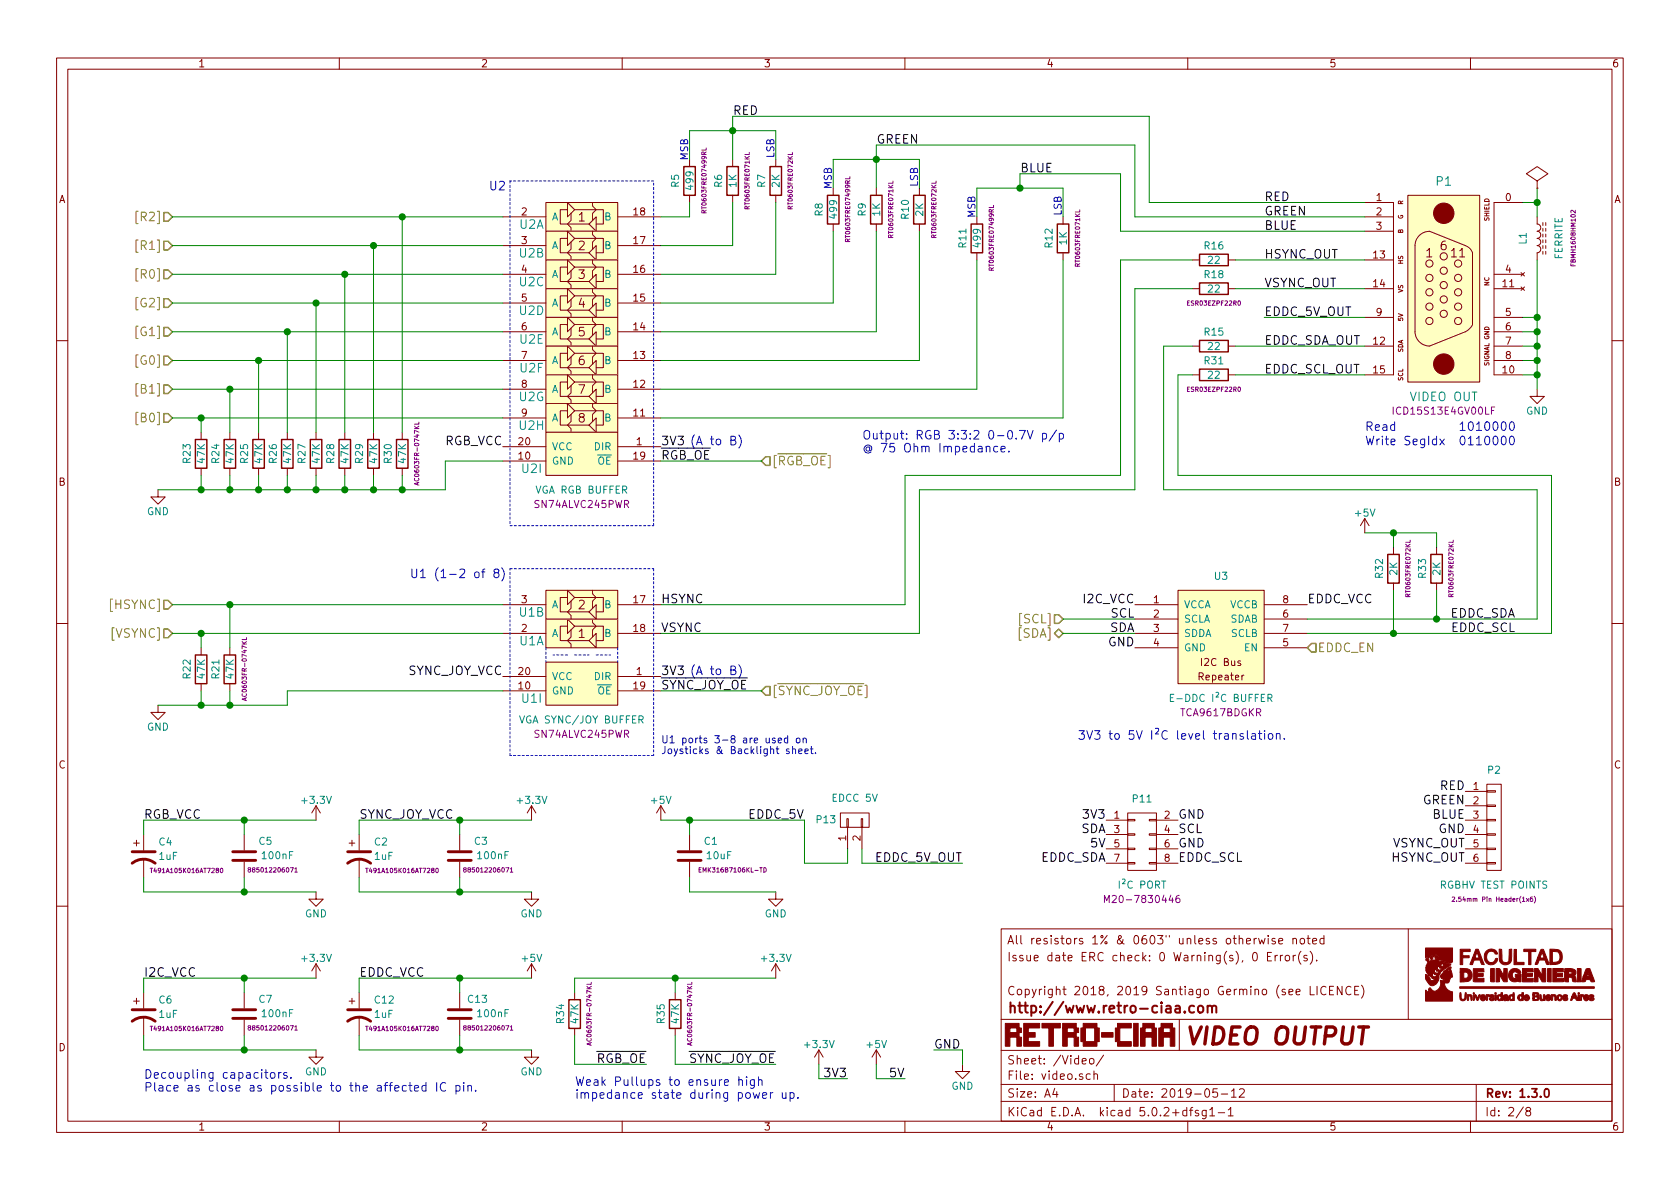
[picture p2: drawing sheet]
<svg xmlns="http://www.w3.org/2000/svg" width="297mm" height="210mm" viewBox="0 0 297 210" stroke-linecap="round" stroke-linejoin="round" font-family="sans-serif">
<defs><g id="words">
<text font-size="4.2" fill="#840000" x="209.3" y="184.8">VIDEO OUTPUT</text>
<text font-size="2.5" fill="#840000" x="178" y="179.1">http://www.retro-ciaa.com</text>
<g font-size="2.1">
<text x="129.5" y="20.3">RED</text>
<text x="154.9" y="25.4">GREEN</text>
<text x="180.3" y="30.5">BLUE</text>
<text x="223.5" y="35.6">RED</text>
<text x="223.5" y="38.1">GREEN</text>
<text x="223.5" y="40.6">BLUE</text>
<text x="223.5" y="45.7">HSYNC_OUT</text>
<text x="223.5" y="50.8">VSYNC_OUT</text>
<text x="223.5" y="55.9">EDDC_5V_OUT</text>
<text x="223.5" y="61">EDDC_SDA_OUT</text>
<text x="223.5" y="66">EDDC_SCL_OUT</text>
<text x="78.5" y="78.7">RGB_VCC</text>
<text x="116.8" y="81.3">RGB_OE</text>
<text x="116.8" y="106.7">HSYNC</text>
<text x="191.7" y="106.7">I2C_VCC</text>
<text x="231.1" y="106.7">EDDC_VCC</text>
<text x="116.8" y="111.8">VSYNC</text>
<text x="196.2" y="111.8">SDA</text>
<text x="196.4" y="109.2">SCL</text>
<text x="256.3" y="109.2">EDDC_SDA</text>
<text x="256.5" y="111.8">EDDC_SCL</text>
<text x="71.9" y="119.4">SYNC_JOY_VCC</text>
<text x="116.8" y="119.4">3V3 (A to B)</text>
<text x="195.9" y="114.3">GND</text>
<text x="116.8" y="121.9">SYNC_JOY_OE</text>
<text x="251.5" y="142.2">GREEN</text>
<text x="254.6" y="139.7">RED</text>
<text x="25.4" y="144.8">RGB_VCC</text>
<text x="63.5" y="144.8">SYNC_JOY_VCC</text>
<text x="132.5" y="144.8">EDDC_5V</text>
<text x="191.1" y="147.3">SDA</text>
<text x="191.8" y="144.8">3V3</text>
<text x="193" y="149.9">5V</text>
<text x="208.3" y="144.8">GND</text>
<text x="208.3" y="147.3">SCL</text>
<text x="208.3" y="149.9">GND</text>
<text x="246.1" y="149.9">VSYNC_OUT</text>
<text x="253.3" y="144.8">BLUE</text>
<text x="254.4" y="147.3">GND</text>
<text x="154.7" y="152.4">EDDC_5V_OUT</text>
<text x="183.9" y="152.4">EDDC_SDA</text>
<text x="208.3" y="152.4">EDDC_SCL</text>
<text x="246" y="152.4">HSYNC_OUT</text>
<text x="25.4" y="172.7">I2C_VCC</text>
<text x="63.5" y="172.7">EDDC_VCC</text>
<text x="165.1" y="185.4">GND</text>
<text x="105.3" y="188">RGB_OE</text>
<text x="121.6" y="188">SYNC_JOY_OE</text>
<text x="146.1" y="190.5">3V3</text>
<text x="157.4" y="190.5">5V</text>
</g>
<g font-size="2.1" fill="#0000c2">
<text x="86.4" y="33.6">U2</text>
<text x="152.4" y="77.7">Output: RGB 3:3:2 0-0.7V p/p</text>
<text x="241.3" y="76.2">Read</text>
<text x="257.8" y="76.2">1010000</text>
<text x="116.8" y="78.7">3V3 (A to B)</text>
<text x="152.4" y="80">@ 75 Ohm Impedance.</text>
<text x="241.3" y="78.7">Write SegIdx</text>
<text x="257.8" y="78.7">0110000</text>
<text x="72.4" y="102.2">U1 (1-2 of 8)</text>
<text x="190.5" y="130.8">3V3 to 5V I²C level translation.</text>
<text x="25.4" y="190.7">Decoupling capacitors.</text>
<text x="25.4" y="193">Place as close as possible to the affected IC pin.</text>
<text x="101.6" y="192">Weak Pullups to ensure high</text>
<text x="101.6" y="194.3">impedance state during power up.</text>
</g>
<g font-size="2.1" fill="#008484">
<text x="254" y="32.8">P1</text>
<text x="91.9" y="40.5">U2A</text>
<text x="91.9" y="45.5">U2B</text>
<text x="91.9" y="50.6">U2C</text>
<text x="91.9" y="55.7">U2D</text>
<text x="91.9" y="60.8">U2E</text>
<text x="92" y="65.9">U2F</text>
<text x="91.8" y="70.9">U2G</text>
<text x="249.4" y="70.9">VIDEO OUT</text>
<text x="91.9" y="76">U2H</text>
<text x="92.3" y="83.6">U2I</text>
<text x="91.9" y="109">U1B</text>
<text x="91.9" y="114.1">U1A</text>
<text x="92.3" y="124.3">U1I</text>
</g>
<g font-size="2.1" fill="#848400">
<text x="24.6" y="39.1">[R2]</text>
<text x="24.6" y="44.2">[R1]</text>
<text x="24.6" y="49.3">[R0]</text>
<text x="24.5" y="54.4">[G2]</text>
<text x="24.5" y="59.4">[G1]</text>
<text x="24.5" y="64.5">[G0]</text>
<text x="24.6" y="69.6">[B1]</text>
<text x="24.6" y="74.7">[B0]</text>
<text x="136.4" y="82.3">[RGB_OE]</text>
<text x="19.9" y="107.7">[HSYNC]</text>
<text x="20" y="112.8">[VSYNC]</text>
<text x="180.3" y="112.8">[SDA]</text>
<text x="180.5" y="110.2">[SCL]</text>
<text x="232.9" y="115.3">EDDC_EN</text>
<text x="136.4" y="122.9">[SYNC_JOY_OE]</text>
</g>
<g font-size="2.1" fill="#840000">
<text x="102.3" y="39.2">1</text>
<text x="102.3" y="44.2">2</text>
<text x="252.1" y="45.5">1</text>
<text x="254.7" y="44.2">6</text>
<text x="256.6" y="45.5">11</text>
<text x="102.3" y="49.3">3</text>
<text x="102.3" y="54.4">4</text>
<text x="102.3" y="59.5">5</text>
<text x="102.3" y="64.6">6</text>
<text x="102.3" y="69.6">7</text>
<text x="102.3" y="74.7">8</text>
<text x="102.3" y="107.7">2</text>
<text x="102.3" y="112.8">1</text>
<text x="178" y="167">All resistors 1% &amp; 0603&quot; unless otherwise noted</text>
<text x="178" y="170">Issue date ERC check: 0 Warning(s), 0 Error(s).</text>
<text x="178" y="176">Copyright 2018, 2019 Santiago Germino (see LICENCE)</text>
<text x="178" y="191">File: video.sch</text>
<text x="178" y="188.2">Sheet: /Video/</text>
<text x="178" y="197.4">KiCad E.D.A. kicad 5.0.2+dfsg1-1</text>
<text x="178" y="194.1">Size: A4</text>
<text x="198.2" y="194.1">Date: 2019-05-12</text>
<text x="262.5" y="194.1">Rev: 1.3.0</text>
<text x="262.5" y="197.4">Id: 2/8</text>
</g>
<g font-size="1.8" fill="#840000">
<text x="35" y="11.9">1</text>
<text x="85" y="11.9">2</text>
<text x="135" y="11.9">3</text>
<text x="185" y="11.9">4</text>
<text x="235" y="11.9">5</text>
<text x="285" y="11.9">6</text>
<text x="10.4" y="35.9">A</text>
<text x="243.4" y="35.6">1</text>
<text x="266.2" y="35.6">0</text>
<text x="285.4" y="35.9">A</text>
<text x="92.2" y="38.1">2</text>
<text x="112.1" y="38.1">18</text>
<text x="243.4" y="38.1">2</text>
<text x="243.4" y="40.6">3</text>
<text x="92.2" y="43.2">3</text>
<text x="112.1" y="43.2">17</text>
<text x="242.9" y="45.7">13</text>
<text x="92.2" y="48.3">4</text>
<text x="92.2" y="53.3">5</text>
<text x="112.1" y="48.3">16</text>
<text x="112.1" y="53.3">15</text>
<text x="242.9" y="50.8">14</text>
<text x="265.7" y="50.8">11</text>
<text x="266.2" y="48.3">4</text>
<text x="92.2" y="58.4">6</text>
<text x="112.1" y="58.4">14</text>
<text x="243.4" y="55.9">9</text>
<text x="266.2" y="55.9">5</text>
<text x="266.2" y="58.4">6</text>
<text x="92.2" y="63.5">7</text>
<text x="112.1" y="63.5">13</text>
<text x="242.9" y="61">12</text>
<text x="266.2" y="61">7</text>
<text x="266.2" y="63.5">8</text>
<text x="92.2" y="68.6">8</text>
<text x="112.1" y="68.6">12</text>
<text x="242.9" y="66">15</text>
<text x="265.7" y="66">10</text>
<text x="92.2" y="73.7">9</text>
<text x="112.1" y="73.7">11</text>
<text x="91.7" y="81.3">10</text>
<text x="91.7" y="78.7">20</text>
<text x="112.1" y="81.3">19</text>
<text x="112.5" y="78.7">1</text>
<text x="10.4" y="85.9">B</text>
<text x="285.4" y="85.9">B</text>
<text x="92.2" y="106.7">3</text>
<text x="112.1" y="106.7">17</text>
<text x="204" y="106.7">1</text>
<text x="226.8" y="106.7">8</text>
<text x="92.2" y="111.8">2</text>
<text x="112.1" y="111.8">18</text>
<text x="204" y="109.2">2</text>
<text x="204" y="111.8">3</text>
<text x="226.8" y="109.2">6</text>
<text x="226.8" y="111.8">7</text>
<text x="91.7" y="119.4">20</text>
<text x="112.5" y="119.4">1</text>
<text x="204" y="114.3">4</text>
<text x="212.6" y="117.8">I2C Bus</text>
<text x="226.8" y="114.3">5</text>
<text x="91.7" y="121.9">10</text>
<text x="112.1" y="121.9">19</text>
<text x="212.1" y="120.3">Repeater</text>
<text x="10.4" y="135.9">C</text>
<text x="285.4" y="135.9">C</text>
<text x="260.5" y="139.7">1</text>
<text x="260.5" y="142.2">2</text>
<text x="149.6" y="148.7" transform="rotate(-90 149.6 148.7)">1</text>
<text x="152.1" y="148.7" transform="rotate(-90 152.1 148.7)">2</text>
<text x="197" y="144.8">1</text>
<text x="197" y="147.3">3</text>
<text x="197" y="149.9">5</text>
<text x="205.9" y="144.8">2</text>
<text x="205.9" y="147.3">4</text>
<text x="205.9" y="149.9">6</text>
<text x="260.5" y="144.8">3</text>
<text x="260.5" y="147.3">4</text>
<text x="260.5" y="149.9">5</text>
<text x="197" y="152.4">7</text>
<text x="205.9" y="152.4">8</text>
<text x="260.5" y="152.4">6</text>
<text x="10.4" y="185.9">D</text>
<text x="285.4" y="185.9">D</text>
<text x="35" y="199.9">1</text>
<text x="85" y="199.9">2</text>
<text x="135" y="199.9">3</text>
<text x="185" y="199.9">4</text>
<text x="235" y="199.9">5</text>
<text x="285" y="199.9">6</text>
</g>
<g font-size="1.8" fill="#0000c2">
<text x="121.7" y="28.3" transform="rotate(-90 121.7 28.3)">MSB</text>
<text x="136.9" y="27.9" transform="rotate(-90 136.9 27.9)">LSB</text>
<text x="147.1" y="33.4" transform="rotate(-90 147.1 33.4)">MSB</text>
<text x="162.3" y="33" transform="rotate(-90 162.3 33)">LSB</text>
<text x="172.5" y="38.5" transform="rotate(-90 172.5 38.5)">MSB</text>
<text x="187.7" y="38.1" transform="rotate(-90 187.7 38.1)">LSB</text>
<text x="116.8" y="131.4">U1 ports 3-8 are used on</text>
<text x="116.8" y="133.3">Joysticks &amp; Backlight sheet.</text>
</g>
<g font-size="1.8" fill="#008484">
<text x="120.1" y="33.1" transform="rotate(-90 120.1 33.1)">R5</text>
<text x="122.6" y="33.4" transform="rotate(-90 122.6 33.4)">499</text>
<text x="127.7" y="33.1" transform="rotate(-90 127.7 33.1)">R6</text>
<text x="130.2" y="33.1" transform="rotate(-90 130.2 33.1)">1K</text>
<text x="135.3" y="33.1" transform="rotate(-90 135.3 33.1)">R7</text>
<text x="137.8" y="33.1" transform="rotate(-90 137.8 33.1)">2K</text>
<text x="97.5" y="39">A</text>
<text x="106.9" y="39">B</text>
<text x="145.5" y="38.2" transform="rotate(-90 145.5 38.2)">R8</text>
<text x="148" y="38.5" transform="rotate(-90 148 38.5)">499</text>
<text x="153.1" y="38.2" transform="rotate(-90 153.1 38.2)">R9</text>
<text x="155.6" y="38.2" transform="rotate(-90 155.6 38.2)">1K</text>
<text x="160.7" y="38.7" transform="rotate(-90 160.7 38.7)">R10</text>
<text x="163.2" y="38.2" transform="rotate(-90 163.2 38.2)">2K</text>
<text x="97.5" y="44.1">A</text>
<text x="106.9" y="44.1">B</text>
<text x="170.9" y="43.8" transform="rotate(-90 170.9 43.8)">R11</text>
<text x="173.4" y="43.6" transform="rotate(-90 173.4 43.6)">499</text>
<text x="186.1" y="43.8" transform="rotate(-90 186.1 43.8)">R12</text>
<text x="188.6" y="43.3" transform="rotate(-90 188.6 43.3)">1K</text>
<text x="213" y="44.1">R16</text>
<text x="213.7" y="46.7">22</text>
<text x="269.9" y="43.2" transform="rotate(-90 269.9 43.2)">L1</text>
<text x="276.3" y="45.9" transform="rotate(-90 276.3 45.9)">FERRITE</text>
<text x="97.5" y="49.1">A</text>
<text x="106.9" y="49.1">B</text>
<text x="213" y="49.2">R18</text>
<text x="213.7" y="51.7">22</text>
<text x="97.5" y="54.2">A</text>
<text x="97.5" y="59.3">A</text>
<text x="106.9" y="54.2">B</text>
<text x="106.9" y="59.3">B</text>
<text x="213" y="59.4">R15</text>
<text x="97.5" y="64.4">A</text>
<text x="106.9" y="64.4">B</text>
<text x="213" y="64.4">R31</text>
<text x="213.7" y="61.9">22</text>
<text x="97.5" y="69.5">A</text>
<text x="106.9" y="69.5">B</text>
<text x="213.7" y="67">22</text>
<text x="97.5" y="74.5">A</text>
<text x="106.9" y="74.5">B</text>
<text x="269.8" y="73.3">GND</text>
<text x="33.7" y="81.9" transform="rotate(-90 33.7 81.9)">R23</text>
<text x="36.2" y="81.9" transform="rotate(-90 36.2 81.9)">47K</text>
<text x="38.8" y="81.9" transform="rotate(-90 38.8 81.9)">R24</text>
<text x="41.3" y="81.9" transform="rotate(-90 41.3 81.9)">47K</text>
<text x="43.9" y="81.9" transform="rotate(-90 43.9 81.9)">R25</text>
<text x="46.4" y="81.9" transform="rotate(-90 46.4 81.9)">47K</text>
<text x="48.9" y="81.9" transform="rotate(-90 48.9 81.9)">R26</text>
<text x="51.5" y="81.9" transform="rotate(-90 51.5 81.9)">47K</text>
<text x="54" y="81.9" transform="rotate(-90 54 81.9)">R27</text>
<text x="56.6" y="81.9" transform="rotate(-90 56.6 81.9)">47K</text>
<text x="59.1" y="81.9" transform="rotate(-90 59.1 81.9)">R28</text>
<text x="61.6" y="81.9" transform="rotate(-90 61.6 81.9)">47K</text>
<text x="64.2" y="81.9" transform="rotate(-90 64.2 81.9)">R29</text>
<text x="66.7" y="81.9" transform="rotate(-90 66.7 81.9)">47K</text>
<text x="69.3" y="81.9" transform="rotate(-90 69.3 81.9)">R30</text>
<text x="71.8" y="81.9" transform="rotate(-90 71.8 81.9)">47K</text>
<text x="97.5" y="82.2">GND</text>
<text x="97.5" y="79.6">VCC</text>
<text x="105.2" y="79.6">DIR</text>
<text x="105.6" y="82.2">OE</text>
<text x="94.9" y="87.3">VGA RGB BUFFER</text>
<text x="26" y="91.1">GND</text>
<text x="239.7" y="91.4">+5V</text>
<text x="247.1" y="101.7" transform="rotate(-90 247.1 101.7)">2K</text>
<text x="254.7" y="101.7" transform="rotate(-90 254.7 101.7)">2K</text>
<text x="97.5" y="107.6">A</text>
<text x="106.9" y="107.6">B</text>
<text x="209.3" y="107.6">VCCA</text>
<text x="214.8" y="102.5">U3</text>
<text x="217.5" y="107.6">VCCB</text>
<text x="244.5" y="102.2" transform="rotate(-90 244.5 102.2)">R32</text>
<text x="252.1" y="102.2" transform="rotate(-90 252.1 102.2)">R33</text>
<text x="97.5" y="112.6">A</text>
<text x="106.9" y="112.6">B</text>
<text x="209.3" y="110.1">SCLA</text>
<text x="209.3" y="112.6">SDDA</text>
<text x="217.5" y="110.1">SDAB</text>
<text x="217.7" y="112.6">SCLB</text>
<text x="33.7" y="120" transform="rotate(-90 33.7 120)">R22</text>
<text x="36.2" y="120" transform="rotate(-90 36.2 120)">47K</text>
<text x="38.8" y="120" transform="rotate(-90 38.8 120)">R21</text>
<text x="41.3" y="120" transform="rotate(-90 41.3 120)">47K</text>
<text x="209.3" y="115.2">GND</text>
<text x="220" y="115.2">EN</text>
<text x="97.5" y="122.8">GND</text>
<text x="97.5" y="120.3">VCC</text>
<text x="105.2" y="120.3">DIR</text>
<text x="105.6" y="122.8">OE</text>
<text x="207.8" y="124.1">E-DDC I²C BUFFER</text>
<text x="26" y="129.2">GND</text>
<text x="92.4" y="127.9">VGA SYNC/JOY BUFFER</text>
<text x="263.1" y="136.8">P2</text>
<text x="53.5" y="142.2">+3.3V</text>
<text x="91.6" y="142.2">+3.3V</text>
<text x="115.2" y="142.2">+5V</text>
<text x="147.3" y="141.8">EDCC 5V</text>
<text x="200.4" y="141.9">P11</text>
<text x="28.1" y="149.5">C4</text>
<text x="45.8" y="149.4">C5</text>
<text x="66.2" y="149.5">C2</text>
<text x="83.9" y="149.4">C3</text>
<text x="124.6" y="149.4">C1</text>
<text x="144.4" y="145.6">P13</text>
<text x="28.2" y="152.1">1uF</text>
<text x="46.5" y="151.9">100nF</text>
<text x="66.3" y="152.1">1uF</text>
<text x="84.6" y="151.9">100nF</text>
<text x="125.1" y="151.9">10uF</text>
<text x="198" y="157.1">I²C PORT</text>
<text x="254.9" y="157.1">RGBHV TEST POINTS</text>
<text x="53.9" y="162.2">GND</text>
<text x="92" y="162.2">GND</text>
<text x="135.2" y="162.2">GND</text>
<text x="53.5" y="170.1">+3.3V</text>
<text x="92.4" y="170.1">+5V</text>
<text x="134.8" y="170.1">+3.3V</text>
<text x="28.1" y="177.5">C6</text>
<text x="45.8" y="177.3">C7</text>
<text x="46.5" y="179.9">100nF</text>
<text x="66.3" y="177.5">C12</text>
<text x="82.8" y="177.3">C13</text>
<text x="84.6" y="179.9">100nF</text>
<text x="28.2" y="180">1uF</text>
<text x="66.3" y="180">1uF</text>
<text x="99.7" y="180.9" transform="rotate(-90 99.7 180.9)">R34</text>
<text x="102.3" y="180.9" transform="rotate(-90 102.3 180.9)">47K</text>
<text x="117.5" y="180.9" transform="rotate(-90 117.5 180.9)">R35</text>
<text x="120.1" y="180.9" transform="rotate(-90 120.1 180.9)">47K</text>
<text x="142.4" y="185.3">+3.3V</text>
<text x="153.3" y="185.3">+5V</text>
<text x="53.9" y="190.2">GND</text>
<text x="92" y="190.2">GND</text>
<text x="168.2" y="192.7">GND</text>
</g>
<g font-size="1.8" fill="#840084">
<text x="246.8" y="73.3">ICD15S13E4GV00LF</text>
<text x="94.7" y="89.8">SN74ALVC245PWR</text>
<text x="94.7" y="130.5">SN74ALVC245PWR</text>
<text x="208.9" y="126.7">TCA9617BDGKR</text>
<text x="196.5" y="159.7">M20-7830446</text>
</g>
<g font-size="1.1" fill="#840084">
<text x="124.9" y="37.3" transform="rotate(-90 124.9 37.3)">RT0603FRE07499RL</text>
<text x="132.5" y="36.7" transform="rotate(-90 132.5 36.7)">RT0603FRE071KL</text>
<text x="140.1" y="36.7" transform="rotate(-90 140.1 36.7)">RT0603FRE072KL</text>
<text x="157.9" y="41.8" transform="rotate(-90 157.9 41.8)">RT0603FRE071KL</text>
<text x="165.5" y="41.8" transform="rotate(-90 165.5 41.8)">RT0603FRE072KL</text>
<text x="150.3" y="42.4" transform="rotate(-90 150.3 42.4)">RT0603FRE07499RL</text>
<text x="175.7" y="47.4" transform="rotate(-90 175.7 47.4)">RT0603FRE07499RL</text>
<text x="190.9" y="46.8" transform="rotate(-90 190.9 46.8)">RT0603FRE071KL</text>
<text x="278.6" y="46.7" transform="rotate(-90 278.6 46.7)">FBMH1608HM102</text>
<text x="210.2" y="54">ESR03EZPF22R0</text>
<text x="210.2" y="69.3">ESR03EZPF22R0</text>
<text x="74.1" y="85.1" transform="rotate(-90 74.1 85.1)">AC0603FR-0747KL</text>
<text x="249.4" y="105.3" transform="rotate(-90 249.4 105.3)">RT0603FRE072KL</text>
<text x="257" y="105.3" transform="rotate(-90 257 105.3)">RT0603FRE072KL</text>
<text x="43.6" y="123.2" transform="rotate(-90 43.6 123.2)">AC0603FR-0747KL</text>
<text x="27.2" y="154.4">T491A105K016AT7280</text>
<text x="44.6" y="154.2">885012206071</text>
<text x="65.3" y="154.4">T491A105K016AT7280</text>
<text x="82.7" y="154.2">885012206071</text>
<text x="124.2" y="154.2">EMK316B7106KL-TD</text>
<text x="257.8" y="159.4">2.54mm Pin Header(1x6)</text>
<text x="27.2" y="182.3">T491A105K016AT7280</text>
<text x="44.6" y="182.2">885012206071</text>
<text x="65.3" y="182.3">T491A105K016AT7280</text>
<text x="82.7" y="182.2">885012206071</text>
<text x="104.6" y="184.2" transform="rotate(-90 104.6 184.2)">AC0603FR-0747KL</text>
<text x="122.4" y="184.2" transform="rotate(-90 122.4 184.2)">AC0603FR-0747KL</text>
</g>
<g font-size="1.1" fill="#840000">
<text x="248.1" y="41.3" transform="rotate(-90 248.1 41.3)">B</text>
<text x="248.1" y="38.8" transform="rotate(-90 248.1 38.8)">G</text>
<text x="248.1" y="36.2" transform="rotate(-90 248.1 36.2)">R</text>
<text x="263.3" y="39.1" transform="rotate(-90 263.3 39.1)">SHIELD</text>
<text x="248.1" y="46.7" transform="rotate(-90 248.1 46.7)">HS</text>
<text x="248.1" y="51.8" transform="rotate(-90 248.1 51.8)">VS</text>
<text x="263.3" y="50.6" transform="rotate(-90 263.3 50.6)">NC</text>
<text x="248.1" y="56.8" transform="rotate(-90 248.1 56.8)">5V</text>
<text x="248.1" y="62.4" transform="rotate(-90 248.1 62.4)">SDA</text>
<text x="263.3" y="64.6" transform="rotate(-90 263.3 64.6)">SIGNAL GND</text>
<text x="248.1" y="67.4" transform="rotate(-90 248.1 67.4)">SCL</text>
</g>
</g></defs>
<g fill="none" stroke="#840000" stroke-width=".18">
<path d="M10 10.3h277v189.9h-277zM12 12.2h273v186.1h-273zM60 10.3v1.9M110 10.3v1.9M160 10.3v1.9M210 10.3v1.9M260 10.3v1.9M88.9 38.3h7.6M96.5 35.8h12.7v5.1h-12.7zM100.3 35.8l1.3 1.3-1.3 1.2zM100.3 37.1h-1.2v2.5h5M101 37.7v1.3l-.7 .6 .7 .7v.6"/>
<path d="M101.6 37.1h5.1v2.5h-1.3M104.1 39.6l1.3-1.3v2.6zM104.8 35.8v.6l.6 .7-.6 .6v1.3M109.2 38.3h7.6M121.9 28.2v1.3M121.9 34.5v1.3M129.5 28.2v1.3M129.5 34.5v1.3M137.2 28.2v1.3M137.2 34.5v1.3M147.3 33.3v1.2M147.3 39.6v1.3"/>
<path d="M154.9 33.3v1.2M154.9 39.6v1.3M162.6 33.3v1.2M162.6 39.6v1.3M172.7 38.3v1.3M188 38.3v1.3M241.3 35.8h5.1v30.5h-5.1M241.3 38.3h5.1M248.9 34.5h12.7v33.1h-12.7zM269.2 35.8h-5v30.5h5M271.8 38.3v1.3a.63 .63 0 0 1 .6 .7 .63 .63 0 0 1-.6 .6 .63 .63 0 0 1 .6 .6 .63 .63 0 0 1-.6 .7 .63 .63 0 0 1 .6 .6 .63 .63 0 0 1-.6 .6 .63 .63 0 0 1 .6 .7 .63 .63 0 0 1-.6 .6v1.3M271.8 32l1.9-1.3-1.9-1.2-1.9 1.2 1.9 1.3v1.3"/>
<path d="M271.8 33.3h.1M272.8 39.4v.5M273.3 39.4v.5M88.9 48.5h7.6M88.9 58.7h7.6M88.9 43.4h7.6M88.9 53.6h7.6M96.5 40.9h12.7v5.1h-12.7zM96.5 46h12.7v5h-12.7zM96.5 51h12.7v5.1h-12.7zM96.5 56.1h12.7v5.1h-12.7zM100.3 40.9l1.3 1.3-1.3 1.2z"/>
<path d="M100.3 42.2h-1.2v2.5h5M100.3 46l1.3 1.2-1.3 1.3zM100.3 47.2h-1.2v2.6h5M100.3 51l1.3 1.3-1.3 1.3zM100.3 52.3h-1.2v2.6h5M100.3 56.1l1.3 1.3-1.3 1.3zM100.3 57.4h-1.2v2.5h5M101 42.8v1.3l-.7 .6 .7 .6v.7M101 47.9v1.2l-.7 .7 .7 .6v.6M101 53v1.2l-.7 .7 .7 .6v.6M101 58v1.3l-.7 .6 .7 .7v.6M101.6 42.2h5.1v2.5h-1.3"/>
<path d="M101.6 47.2h5.1v2.6h-1.3M101.6 52.3h5.1v2.6h-1.3M101.6 57.4h5.1v2.5h-1.3M104.1 44.7l1.3-1.3v2.6zM104.1 59.9l1.3-1.2v2.5zM104.8 40.9v.6l.6 .7-.6 .6v1.3M104.8 46v.6l.6 .6-.6 .7v1.2M104.8 51v.7l.6 .6-.6 .7v1.2M104.8 56.1v.7l.6 .6-.6 .6v1.3M105.4 48.5v2.5l-1.3-1.2zM105.4 53.6v2.5l-1.3-1.2zM109.2 48.5h7.6"/>
<path d="M109.2 58.7h7.6M109.2 43.4h7.6M109.2 53.6h7.6M172.7 44.7v1.3M188 44.7v1.3M210.8 51h1.3M210.8 46h1.3M217.2 51h1.2M217.2 46h1.2M241.3 51h5.1M241.3 46h5.1M241.3 40.9h5.1"/>
<path d="M241.3 56.1h5.1M252.7 40.9a2.52 2.52 0 0 0-2.5 2.5v15.3a2.56 2.56 0 0 0 2.5 2.5M252.7 40.9l6.6 2.6 .7 .6 .3 .4v12.9a2.86 2.86 0 0 1-1.2 1.3l-6.4 2.5M264.2 51h5M264.2 48.5h5M264.2 56.1h5M264.2 58.7h5M268.9 50.7l.6 .7M268.9 48.2l.6 .6M269.5 50.7l-.6 .7M269.5 48.2l-.6 .6M272.8 40.4v.5"/>
<path d="M272.8 41.4v.5M272.8 42.4v.5M272.8 43.4v.5M272.8 44.4v.6M273.3 40.4v.5M273.3 41.4v.5M273.3 42.4v.5M273.3 43.4v.5M273.3 44.4v.6M10 60.2h2M35.6 76.4v1.3M40.6 76.4v1.3"/>
<path d="M45.7 76.4v1.3M50.8 76.4v1.3M55.9 76.4v1.3M61 76.4v1.3M66 76.4v1.3M71.1 76.4v1.3M88.9 63.7h7.6M88.9 68.8h7.6M88.9 73.9h7.6M88.9 79h7.6M96.5 61.2h12.7v5.1h-12.7zM96.5 66.3h12.7v5.1h-12.7z"/>
<path d="M96.5 71.4h12.7v5h-12.7zM96.5 76.4h12.7v7.7h-12.7zM100.3 61.2l1.3 1.3-1.3 1.2zM100.3 62.5h-1.2v2.5h5M100.3 66.3l1.3 1.3-1.3 1.2zM100.3 67.6h-1.2v2.5h5M100.3 71.4l1.3 1.2-1.3 1.3zM100.3 72.6h-1.2v2.6h5M101 63.1v1.3l-.7 .6 .7 .7v.6M101 68.2v1.3l-.7 .6 .7 .6v.7M101 73.3v1.2l-.7 .7 .7 .6v.6M101.6 62.5h5.1v2.5h-1.3"/>
<path d="M101.6 67.6h5.1v2.5h-1.3M101.6 72.6h5.1v2.6h-1.3M104.1 65l1.3-1.3v2.6zM104.1 70.1l1.3-1.3v2.6zM104.1 75.2l1.3-1.3v2.5zM104.8 61.2v.6l.6 .7-.6 .6v1.3M104.8 66.3v.6l.6 .7-.6 .6v1.3M104.8 71.4v.6l.6 .6-.6 .7v1.2M109.2 63.7h7.6M109.2 68.8h7.6M109.2 73.9h7.6M109.2 79h7.6"/>
<path d="M210.8 66.3h1.3M210.8 61.2h1.3M217.2 66.3h1.2M217.2 61.2h1.2M241.3 61.2h5.1M264.2 61.2h5M264.2 63.7h5M271.8 68.8v1.3h1.2l-1.2 1.3-1.3-1.3h1.3M285 60.2h2M27.9 86.6v1.3h1.3l-1.3 1.2-1.2-1.2h1.2M35.6 82.8v1.3M40.6 82.8v1.3"/>
<path d="M45.7 82.8v1.3M50.8 82.8v1.3M55.9 82.8v1.3M61 82.8v1.3M66 82.8v1.3M71.1 82.8v1.3M88.9 81.5h7.6M109.2 81.5h7.6M241.3 91.7l-.8 1.3M241.3 91.7v2.5M241.3 91.7l.8 1.3M246.4 96.8v1.2"/>
<path d="M254 96.8v1.2M10 110.3h2M35.6 114.5v1.3M40.6 114.5v1.3M88.9 106.9h7.6M88.9 112h7.6M88.9 119.6h7.6M96.5 109.5h12.7v5h-12.7zM96.5 104.4h12.7v5.1h-12.7zM96.5 117.1h12.7v7.6h-12.7zM100.3 109.5l1.3 1.2-1.3 1.3zM100.3 110.7h-1.2v2.6h5"/>
<path d="M100.3 104.4l1.3 1.3-1.3 1.2zM100.3 105.7h-1.2v2.5h5M101 111.4v1.2l-.7 .7 .7 .6v.6M101 106.3v1.3l-.7 .6 .7 .6v.7M101.6 110.7h5.1v2.6h-1.3M101.6 105.7h5.1v2.5h-1.3M104.1 113.3l1.3-1.3v2.5zM104.1 108.2l1.3-1.3v2.6zM104.8 109.5v.6l.6 .6-.6 .7v1.2M104.8 104.4v.6l.6 .7-.6 .6v1.3M109.2 106.9h7.6M109.2 112h7.6"/>
<path d="M109.2 119.6h7.6M200.7 106.9h7.6M200.7 109.5h7.6M200.7 112h7.6M200.7 114.5h7.6M208.3 104.4h15.2v16.5h-15.2zM223.5 106.9h7.6M223.5 109.5h7.6M223.5 112h7.6M223.5 114.5h7.6M246.4 103.1v1.3M254 103.1v1.3"/>
<path d="M285 110.3h2M27.9 124.7v1.3h1.3l-1.3 1.2-1.2-1.2h1.2M35.6 120.9v1.3M40.6 120.9v1.3M88.9 122.2h7.6M109.2 122.2h7.6M259.1 139.9h3.8M262.9 139.8h1.5v.3h-1.5zM262.9 138.7h2.5v15.2h-2.5zM23.6 149.1h1M24.1 148.6v1M25.4 147.6v2.8"/>
<path d="M25.4 151.9v3.3M43.2 147.6v2.8M43.2 152.4v2.8M55.9 157.7v1.3h1.2l-1.2 1.3-1.3-1.3h1.3M55.9 142.5v2.5M55.9 142.5l-.8 1.3M55.9 142.5l.7 1.3M61.7 149.1h1M62.2 148.6v1M63.5 147.6v2.8M63.5 151.9v3.3M81.3 147.6v2.8"/>
<path d="M81.3 152.4v2.8M94 157.7v1.3h1.2l-1.2 1.3-1.3-1.3h1.3M94 142.5l-.8 1.3M94 142.5v2.5M94 142.5l.7 1.3M116.8 142.5l-.7 1.3M116.8 142.5v2.5M116.8 142.5l.8 1.3M121.9 147.6v2.8M121.9 152.4v2.8M137.2 157.7v1.3h1.2l-1.2 1.3-1.3-1.3h1.3M148.6 143.8h5.1v2.5h-5.1z"/>
<path d="M149.7 144.8h.3v1.5h-.3zM149.9 146.3v3.8M152.3 144.8h.2v1.5h-.2zM152.4 146.3v3.8M195.6 145h3.8M195.6 147.6h3.8M195.6 150.1h3.8M195.6 152.6h3.8M199.4 152.5h1.3v.3h-1.3zM199.4 150h1.3v.2h-1.3zM199.4 147.4h1.3v.3h-1.3zM199.4 144.9h1.3v.3h-1.3z"/>
<path d="M199.4 143.8h5.1v10.1h-5.1zM203.2 152.5h1.3v.3h-1.3zM203.2 150h1.3v.2h-1.3zM203.2 147.4h1.3v.3h-1.3zM203.2 144.9h1.3v.3h-1.3zM204.5 145h3.8M204.5 147.6h3.8M204.5 150.1h3.8M204.5 152.6h3.8M259.1 142.5h3.8M259.1 145h3.8M259.1 147.6h3.8"/>
<path d="M259.1 150.1h3.8M259.1 152.6h3.8M262.9 152.5h1.5v.3h-1.5zM262.9 150h1.5v.2h-1.5zM262.9 147.4h1.5v.3h-1.5zM262.9 144.9h1.5v.3h-1.5zM262.9 142.4h1.5v.2h-1.5zM10 160.2h2M23.6 177h1M24.1 176.5v1M25.4 175.5v2.8M25.4 179.8v3.3"/>
<path d="M43.2 175.5v2.8M55.9 170.4v2.6M55.9 170.4l-.8 1.3M55.9 170.4l.7 1.3M61.7 177h1M62.2 176.5v1M63.5 175.5v2.8M63.5 179.8v3.3M81.3 175.5v2.8M94 170.4v2.6M94 170.4l-.8 1.3M94 170.4l.7 1.3"/>
<path d="M101.6 175.5v1.3M119.4 175.5v1.3M137.2 170.4v2.6M137.2 170.4l-.8 1.3M137.2 170.4l.7 1.3M177 164.3h108v34h-108zM222.5 165.9l.3 1 .3-.7 .3 .7 .3-1M224.1 169.1h.5M224.2 165.4v.2M224.2 165.9v1M224.8 168.4h-.7v1.5h.7M225.5 166l-.4-.1-.2 .2v.3l.6 .1v.3h-.6"/>
<path d="M225.5 168.9v1M225.9 168.9l-.4 .3M226.1 166.4l.7-.1-.1-.3-.4-.1-.2 .2 .1 .7h.5M226.4 168.9v1M226.8 168.9l-.4 .2v.1M227.3 169.1l.2-.2 .4 .2 .1 .5-.1 .2-.4 .1-.2-.1zM228.6 166.1l.2-.2 .4 .1v.9M228.6 165.9v1M228.7 168.9v1M229.1 168.9l-.4 .3M229.9 166.1l.2-.2 .5 .2 .1 .5-.2 .2-.4 .1-.2-.1zM230 168.2a1.71 1.71 0 0 0 0 2.3"/>
<path d="M231.1 169l-.4-.1-.2 .2 .1 .3 .5 .1v.3h-.6M231.1 165.9h.5M231.3 165.4v1.3l.3 .2M231.6 168.2a1.71 1.71 0 0 1 0 2.3M231.6 174.4v1.5h.8M232.1 166.4l.7-.1-.1-.3-.4-.1-.2 .2 .1 .7h.5M232.8 169.8v.1M232.9 174.4v1.5M234.1 166l-.4-.1-.3 .3 .1 .6 .2 .1 .4-.1M234.1 165.4v1.5M234.4 174.6a.59 .59 0 0 0-.7 0 .59 .59 0 0 0-.2 .7 .56 .56 0 0 0 .3 .5 .56 .56 0 0 0 .6 0M235.1 175.1h.5"/>
<path d="M235.8 174.4h-.7v1.5h.7M237.3 174.4v1.5l-.9-1.5v1.5M238.9 174.6a.59 .59 0 0 0-.8 0 .59 .59 0 0 0-.2 .7 .56 .56 0 0 0 .3 .5 .56 .56 0 0 0 .7 0M239.5 175.1h.5M240.2 174.4h-.7v1.5h.7M240.7 174.2a1.71 1.71 0 0 1 0 2.3M249 164.3v16M285 160.2h2M43.2 180.3v2.8M55.9 185.7v1.2h1.2l-1.2 1.3-1.3-1.3h1.3M60 198.3v1.9M81.3 180.3v2.8"/>
<path d="M94 185.7v1.2h1.2l-1.2 1.3-1.3-1.3h1.3M101.6 181.9v1.2M110 198.3v1.9M119.4 181.9v1.2M144.8 185.7l-.8 1.2M144.8 185.7v2.5M144.8 185.7l.7 1.2M154.9 185.7v2.5M154.9 185.7l-.7 1.2M154.9 185.7l.8 1.2M160 198.3v1.9M170.2 188.2v1.3h1.2l-1.2 1.2-1.3-1.2h1.3"/>
<path d="M177 194.8h108M177 191.8h108M177 185.7h108M177 180.3h108M186.5 192.5l-.4 1h1M186.8 193v1M191.3 187.7l.7-.2v-.3h-.4l-.3 .2 .1 .7h.6M192.7 187.3l.2-.1 .4 .1v.7l-.2 .2-.4-.2zM192.8 190l-.5-.1-.3 .3 .1 .5 .2 .2 .5-.1M193.4 190h.1a.37 .37 0 0 1 .6 .1v.8M193.4 189.4v1.5M195.1 186.6l-1.3 1.9"/>
<path d="M197 191.8v3M208.5 180.3v5.4M210 198.3v1.9M210.3 196.3h.6M210.9 195.8l-.4 .3v1.2M211.9 196.4l-.4-.1-.2 .2 .1 .3 .5 .1v.4h-.6M213.3 196.3v1.3l-.3 .2h-.4M213.3 196.4l-.5-.1-.3 .3 .1 .6 .2 .1h.5M213.9 196.3l.4-.5v1.5M213.9 197.3h.9M215.2 192.5h-.7l-.1 .7 .3-.1 .5 .1 .1 .2-.1 .5-.2 .1-.6-.1M215.4 196.8h1.1"/>
<path d="M215.9 193.5h1.2M217.2 196.3l.4-.5v1.5M217.2 197.3h.8M217.7 193l.5-.5v1.5M217.7 194h.9M219.2 192.7l.2-.2h.3l.2 .2 .1 .3-.9 1h.9M260 198.3v1.9M261 191.8v6.5M269.3 195.8l-1.2 1.9M270.1 196.5l-.3-.2v-.2l.3-.3h.3l.2 .3v.2l-.7 .2a.48 .48 0 0 0-.1 .7l.3 .1 .5-.1a.48 .48 0 0 0-.2-.7"/>
<circle cx="252.7" cy="49.1" r=".63"/>
<circle cx="252.7" cy="46.6" r=".63"/>
<circle cx="252.7" cy="51.7" r=".63"/>
<circle cx="252.7" cy="54.2" r=".63"/>
<circle cx="252.7" cy="56.8" r=".63"/>
<circle cx="255.3" cy="50.4" r=".63"/>
<circle cx="255.3" cy="45.3" r=".63"/>
<circle cx="255.3" cy="47.9" r=".63"/>
<circle cx="255.3" cy="55.5" r=".63"/>
<circle cx="255.3" cy="53" r=".63"/>
<circle cx="257.8" cy="56.8" r=".63"/>
<circle cx="257.8" cy="49.1" r=".63"/>
<circle cx="257.8" cy="54.2" r=".63"/>
<circle cx="257.8" cy="51.7" r=".63"/>
<circle cx="257.8" cy="46.6" r=".63"/>
</g>
<path d="M273.2 192.7l.3-.2a.94 .94 0 0 1 0 1.5l-.4-.3-.1-.6z" fill="none" stroke="#840000" stroke-width=".3"/>
<path d="M209.5 178.9l.1 .1-.1 .1-.1-.1 .1-.1v.2M211.1 177.9l-.5-.1-.3 .4v.5l.1 .3 .2 .1 .5-.1M211.9 178a.49 .49 0 0 1 .5-.2 .49 .49 0 0 1 .4 .4v.5a.48 .48 0 0 1-.5 .4 .48 .48 0 0 1-.5-.4zM213.5 178a.45 .45 0 0 1 .8 .1v1M213.5 177.8v1.3M214.3 178.1l.3-.3 .4 .1 .1 1.2" fill="none" stroke="#840000" stroke-width=".36"/>
<g fill="#840000" stroke="#840000" stroke-width=".18">
<path d="M255.3 171.7l.5-.1-.1-.1 .1-.2 .7-.3 .1 .2-.6 .3 .2 .4v-.3l.3-.1 .3 1.3a1.12 1.12 0 0 0-.6 .9l-.2 .1h-.5a1.51 1.51 0 0 0 1.3 1.6v1.6h-4.8l.1-1.9 .2 .2 .4 .1a.41 .41 0 0 1-.1-.4 .41 .41 0 0 1 .3-.3 .87 .87 0 0 0 .8 .6 .87 .87 0 0 0 .8-.6 1.53 1.53 0 0 0 .2-1.3h.5l.1-.2a.51 .51 0 0 1-.6-.3 .51 .51 0 0 1 .3-.7z"/>
<path d="M258.2 175.5l.1 .1a1.26 1.26 0 0 0 .3 1.1 .44 .44 0 0 0 .4-.6l.1-.6a.81 .81 0 0 1 .1 1 .81 .81 0 0 1-.8 .4 1.43 1.43 0 0 1-.2-1.4z"/>
<path d="M261.8 176a.45 .45 0 0 1 .6-.1 .45 .45 0 0 1 .2 .6h-.6l.3 .3 .3-.2a.46 .46 0 0 1-.6 .4 .46 .46 0 0 1-.3-.7l.7-.1-.2-.1-.4 .1z"/>
<path d="M262.8 175.9h.5a.53 .53 0 0 1 .8 .3h-.5l.6 .2a.41 .41 0 0 1-.4 .6 .41 .41 0 0 1-.5-.4l.7 .1-.5-.3-.2-.3a.67 .67 0 0 0-.4 .8l-.1-.1z"/>
<path d="M264.8 176l.5-.1 .1-.3 .3-.1v1.4h-.4a.52 .52 0 0 1-.7-.5h.3l.1 .3h.3a.32 .32 0 0 0 0-.6h-.3l-.1 .3h-.3z"/>
<path d="M265.8 176a.49 .49 0 0 1 .7-.1 .49 .49 0 0 1 .1 .7l.1 .4-.4-.1a.39 .39 0 0 1-.6-.2h.5l.2-.2-.7 .2 .2-.3 .4-.2-.1-.1-.3 .2z"/>
<path d="M266.8 176.1l.7-.2v-.3h.2v1.3h-.1a.57 .57 0 0 1-.9-.5h.3l.2 .4a.31 .31 0 0 0 .3-.4 .31 .31 0 0 0-.4-.2l-.1 .2h-.3z"/>
<path d="M268.5 176l.6-.1v-.3l.3-.1v1a.45 .45 0 0 1-.3 .5 .45 .45 0 0 1-.5-.1l-.3-.5h.3l.1 .3h.2l.2-.1v-.2v-.2l-.3-.1-.2 .3h-.3z"/>
<path d="M269.5 176.1a.53 .53 0 0 1 .7-.2 .53 .53 0 0 1 .3 .6l-.8 .1 .2 .2 .4-.2a.46 .46 0 0 1-.6 .4 .46 .46 0 0 1-.3-.7l.1-.1h.6l-.2-.1-.4 .1z"/>
<path d="M272.3 175.9l.2 .1 .1 .7 .2-.1 .1-.7h.2l.1 1h-.2a.47 .47 0 0 1-.6 0 .47 .47 0 0 1-.1-.6z"/>
<path d="M273.4 176.1a.46 .46 0 0 1 .6-.2 .46 .46 0 0 1 .2 .6l-.7 .1 .2 .2 .5-.2a.5 .5 0 0 1-.7 .3 .5 .5 0 0 1-.2-.7h.6l-.2-.1-.4 .1z"/>
<path d="M275.4 176a.52 .52 0 0 1 .8 .1 .52 .52 0 0 1-.2 .8 .52 .52 0 0 1-.7-.3v-.2h.2l.1 .2 .2 .2 .2-.4-.2-.3-.2 .1-.1 .2h-.2z"/>
<path d="M276.4 176l.4-.1 .3 .1v.2l-.5-.1 .1 .1a.41 .41 0 0 1 .4 .2 .41 .41 0 0 1 0 .5l-.3 .1-.4-.2v-.2l.3 .1 .3-.1-.6-.2z"/>
<path d="M280.1 176a.45 .45 0 0 1 .6-.1 .45 .45 0 0 1 .2 .6h-.6a.32 .32 0 0 0 .2 .2 .32 .32 0 0 0 .3-.1 .47 .47 0 0 1-.6 .4 .47 .47 0 0 1-.2-.8h.7l-.2-.1-.5 .1z"/>
<path d="M281 176a.43 .43 0 0 1 .5-.1 .43 .43 0 0 1 .3 .3h-.5l.5 .3a.42 .42 0 0 1-.3 .5 .42 .42 0 0 1-.5-.4 .29 .29 0 0 0 .5 0l-.5-.3z"/>
<path d="M259.4 175.9h.6l.2 .1a.81 .81 0 0 1 0 .9l-.3-.8-.2 .1-.1 .7h-.1z"/>
<path d="M260.5 175.9h.2v.3l-.1 .7-.1-.1z"/>
<path d="M260.8 175.9l.2 .1 .2 .6 .3-.7h.2v.1a.93 .93 0 0 1-.5 .9z"/>
<path d="M264.3 175.9h.1a.86 .86 0 0 1 .1 1l-.2-.1z"/>
<path d="M271 175.5h.4a.47 .47 0 0 1 .6 .1 .47 .47 0 0 1 .1 .6 .48 .48 0 0 1 0 .6 .48 .48 0 0 1-.6 .1h-.5v-.4h.3a.33 .33 0 0 0 .3 .3 .33 .33 0 0 0 .3-.3v-.1l-.4-.1h-.2v.2h-.3v-.6h.3v.2h.1l.4-.2-.3-.1-.5 .1z"/>
<path d="M274.3 175.9a.65 .65 0 0 1 .9 .3v.7h-.3a.63 .63 0 0 0-.1-.8l-.2 .1-.1 .7h-.2z"/>
<path d="M278.2 175.6h.3l.5 1.2v-.9h.2l.1 1h-.5a.56 .56 0 0 0-.7-.3l-.1 .3h-.3a.55 .55 0 0 1 .7-.6l-.1-.5-.1 .4h-.3z"/>
<path d="M279.4 175.9h.5l.1 .1a.91 .91 0 0 0-.4 .9l-.2-.1z"/>
<path d="M260.5 175.6h.2v.1h-.2z"/>
<path d="M264.3 175.6h.2v.1h-.2z"/>
<path d="M279 175.6h.2v.1h-.2z"/>
<path d="M258.1 174.5h23.8v.3h-23.8z"/>
<path d="M252 167.6h4.8v2.5a1.08 1.08 0 0 1-1.4-.1l-.8-.2h-.2v.3a1.02 1.02 0 0 1 1 .1l1.1 .4-.5 .4a2.37 2.37 0 0 0-1.7 2.4 .99 .99 0 0 1-1.6 .7l-.2-.3a1.23 1.23 0 0 1-.4-1.5l.7 .7a.37 .37 0 0 0 .4 .4 .37 .37 0 0 0 .4-.4h-.3l-.8-.6h.7a.38 .38 0 0 0 .4 .3 .38 .38 0 0 0 .4-.3l-.4-.1-.2-.2-.2 .3h-.7l-.4-.7h1.5a.38 .38 0 0 0 .3 .4 .38 .38 0 0 0 .5-.3l-.4-.1-.2-.3-.2 .3-1.5-.1v-.5h2a.35 .35 0 0 0 .3 .4 .35 .35 0 0 0 .4-.3h-.2l-.2-.4-.3 .3h-2l.1-.3h2.6a.27 .27 0 0 0 .3 0 .27 .27 0 0 0 .1-.3h-.3l-.1 .3h-2.6a1.52 1.52 0 0 1 1.7-1.1 .45 .45 0 0 0 .4-.5 .45 .45 0 0 0-.6-.3l-.2 .3a.45 .45 0 0 0-.5-.3 .45 .45 0 0 0-.4 .5l-.6-.1z"/>
<path d="M258.2 171.2l.6 .1a1.21 1.21 0 0 1 1.5 1.1 1.21 1.21 0 0 1-1.5 1.2l-.6 .1v-1.8h.6v1.1a.58 .58 0 0 0 .8-.6 .58 .58 0 0 0-.8-.5h-.6z"/>
<path d="M260.5 171.3h1.8l.1 .6h-1.2l.1 .2h1l-.1 .6h-1v.3h1.2v.6h-1.9z"/>
<path d="M263.6 171.3h.6v2.3h-.6z"/>
<path d="M264.5 171.3h.6l.7 1.1 .1-1.1h.6v2.3a.73 .73 0 0 1-1-.6l-.3-.6-.1 1.2h-.6z"/>
<path d="M267.1 171.6a1.1 1.1 0 0 1 1.8 .5h-.5a.56 .56 0 0 0-.8-.1 .56 .56 0 0 0-.1 .8 .56 .56 0 0 0 .9 0h-.5v-.5h1.1l-.1 1.3-.5-.1a1.19 1.19 0 0 1-1.5-.3 1.19 1.19 0 0 1 .2-1.6z"/>
<path d="M269.2 171.3h1.9v.6h-1.2l.1 .2h1l-.1 .6h-1v.3h1.2v.6h-1.9z"/>
<path d="M271.3 171.3h.6l.7 1.2 .1-1.2h.6v2.3h-.6l-.8-1.3v1.3h-.6z"/>
<path d="M273.6 171.3h.7v2.3h-.7z"/>
<path d="M274.5 171.3h1.9v.6h-1.2l.1 .2h1v.6h-1.1v.3h1.3l-.1 .6h-1.9z"/>
<path d="M276.7 171.3h.5a1.35 1.35 0 0 1 1.4 .5v.3l-.2 .4 .2 .4 .1 .7a.5 .5 0 0 1-.7-.2v-.3a.55 .55 0 0 0-.7-.3v.8h-.6v-1.7h.6v.3h.5l.2-.2-.3-.1h-1z"/>
<path d="M278.9 171.3h.7v2.3h-.7z"/>
<path d="M280.4 171.3h.7l.8 2.2a.45 .45 0 0 1-.5 .1 .45 .45 0 0 1-.3-.4 .52 .52 0 0 0-.8 .3l-.7 .1 .3-.9h1l-.1-.6-.2 .6h-.7z"/>
<path d="M262.8 168.1a1.09 1.09 0 0 1 1.2-.3 1.09 1.09 0 0 1 .7 .9h-.3a.85 .85 0 0 0-1.1-.4 .85 .85 0 0 0-.5 1.1 .83 .83 0 0 0 .8 .8 .83 .83 0 0 0 .9-.7h.2a1.16 1.16 0 0 1-1.1 1.2 1.16 1.16 0 0 1-1.2-1.3 1.42 1.42 0 0 1 .4-1.3z"/>
<path d="M265.1 167.8l.4 .1 .1 1.4a.7 .7 0 0 0 .3 .9 .7 .7 0 0 0 .9-.3l.1-2 .4-.1v1.3a1.14 1.14 0 0 1-1 1.5 1.14 1.14 0 0 1-1.2-1.3z"/>
<path d="M258.2 167.9h1.7v.4h-1.3v.7h1.2v.4h-1.2v1.2h-.4z"/>
<path d="M260.9 167.9h.5l1 2.7-.4-.1-.3-.7h-1.1l-.3 .8-.4-.1 .4-1.1 1.2-.1-.3-.9-.4 1h-.5z"/>
<path d="M267.7 167.9h.4v2.3h1.4v.4h-1.8z"/>
<path d="M269.4 167.9h2.2v.4h-.9v2.3h-.4v-2.3h-.9z"/>
<path d="M272.4 168l.5-.1 1 2.5a.26 .26 0 0 1-.3 .2 .26 .26 0 0 1-.2-.2l-.3-.6h-1l-.1 .3a.38 .38 0 0 1-.2 .4 .38 .38 0 0 1-.4 0l.5-1.1h1.1l-.3-1-.4 1h-.4z"/>
<path d="M274 167.8l.7 .1a1.28 1.28 0 0 1 1.3 .4 1.28 1.28 0 0 1 .2 1.3 1.29 1.29 0 0 1-1.6 1h-.6v-.4h.5a1 1 0 0 0 1-.2 1 1 0 0 0 .3-1 .69 .69 0 0 0-.9-.7l-.4-.1v2h-.5z"/>
<path d="M252.1 169.5a.39 .39 0 0 1 .6 .2 .39 .39 0 0 1-.2 .5l-.4-.4z"/>
<path d="M252.9 169a.33 .33 0 0 1 .5 .3 .33 .33 0 0 1-.4 .4l-.2-.4z"/>
<path d="M253.7 169.1l.2-.2a.33 .33 0 0 1 .3 .4 .33 .33 0 0 1-.5 .2z"/>
<path d="M177.7 181h2.5v.8h.4v.8h-.4v.8h.4v1.6h-.8v-1.6h-1.2v1.6h-.9v-3.2h.9v.8h1.2v-.8h-2.1z"/>
<path d="M181 181h2.8v.8h-2v.8h1.2v.8h-1.2v.8h2v.8h-2.8z"/>
<path d="M184.2 181h3.3v.8h-1.2v3.2h-.9v-3.2h-1.2z"/>
<path d="M187.9 181h2.4v.8h.4v.8h-.4v.8h.4v1.6h-.8v-1.6h-1.2v1.6h-.8v-3.2h.8v.8h1.2v-.8h-2z"/>
<path d="M191.5 181h2.5v.8h.4v2.4h-.4v.8h-2.5v-.8h-.4v-2.4h.8v2.4h1.6v-2.4h-2z"/>
<path d="M197.6 181h2.4v.8h-2v2.4h2v.8h-2.4v-.8h-.4v-2.4h.4z"/>
<path d="M200.4 181h.8v4h-.8z"/>
<path d="M202.1 181h2v.8h.4v3.2h-.8v-1.6h-1.2v1.6h-.8v-3.2h.8v.8h1.2v-.8h-1.6z"/>
<path d="M205.3 181h2v.8h.4v3.2h-.8v-1.6h-1.2v1.6h-.8v-3.2h.8v.8h1.2v-.8h-1.6z"/>
<path d="M194.8 182.6h2v.8h-2z"/>
<circle cx="255.3" cy="64.4" r="1.8"/>
<circle cx="255.3" cy="37.7" r="1.8"/>
</g>
<g fill="#ffffc2" stroke="#ffffc2" stroke-width=".18">
<path d="M248.9 34.5h12.7v33.1h-12.7z"/>
<path d="M208.3 104.4h15.2v16.5h-15.2z"/>
<path d="M96.5 35.8h12.7v5.1h-12.7z"/>
<path d="M96.5 40.9h12.7v5.1h-12.7z"/>
<path d="M96.5 46h12.7v5h-12.7z"/>
<path d="M96.5 51h12.7v5.1h-12.7z"/>
<path d="M96.5 56.1h12.7v5.1h-12.7z"/>
<path d="M96.5 61.2h12.7v5.1h-12.7z"/>
<path d="M96.5 66.3h12.7v5.1h-12.7z"/>
<path d="M96.5 71.4h12.7v5h-12.7z"/>
<path d="M96.5 76.4h12.7v7.7h-12.7z"/>
<path d="M96.5 109.5h12.7v5h-12.7z"/>
<path d="M96.5 104.4h12.7v5.1h-12.7z"/>
<path d="M96.5 117.1h12.7v7.6h-12.7z"/>
</g>
<g fill="none" stroke="#840084" stroke-width=".18">
<path d="M124.5 37.6l-.1-.3-.3-.1v.4h.8M124.9 26.2v.3h-.8M132.5 26.9v.4h-.8M140.1 26.9v.4h-.8M150.3 31.2v.4h-.8M157.9 32v.4h-.8M165.5 32v.4h-.8M175.7 36.3v.4h-.8M190.9 37.1v.4h-.8M278.5 37.2v.5l-.5-.5-.3 .1 .1 .3M149.9 42.7l-.1-.4h-.3v.4h.8M175.3 47.8l-.1-.4h-.3v.4h.8"/>
<path d="M277.7 46.6v.4h.8M278.1 46.8v.2M74.1 74.6v.4h-.8M264.3 72h-.6v1.2M73.8 85.4v.3M74.1 85.3l-.8 .2 .8 .3M249.3 95.5v.4h-.8M256.9 95.5v.4h-.7M43.6 112.7v.4h-.8M43.4 123.5v.3M43.6 123.4l-.8 .2 .8 .3M26.5 153.5h.5"/>
<path d="M26.8 153.5v.8M39 153.6l.2-.1a.39 .39 0 0 1 .2 .5 .39 .39 0 0 1-.3 .3l-.2-.3zM44 153.8l-.1-.2v-.1h.4a.31 .31 0 0 1-.4 .3v.3l.3 .1 .1-.1-.1-.3M52.1 153.6l.2-.2v.8M52.1 154.2h.5M64.6 153.5h.5M64.9 153.5v.8M77.1 153.6l.2-.1a.39 .39 0 0 1 .2 .5 .39 .39 0 0 1-.3 .3l-.2-.3zM82.1 153.8l-.1-.2v-.1h.4a.31 .31 0 0 1-.4 .3v.3l.3 .1 .1-.1-.1-.3M90.2 153.6l.2-.2v.8M90.2 154.2h.5M123.6 153.8h.3"/>
<path d="M124 153.4h-.4v.8h.4M135.1 153.4a.4 .4 0 0 1 .4 .4 .4 .4 0 0 1-.4 .4zM195.3 159.6v-1.3l.4 1 .4-1v1.3M208.5 158.3h-.2a.79 .79 0 0 0-.1 1.3h.3l.1-.5-.2-.3h-.2l-.3 .3M256.8 158.7l.3-.1 .1 .2-.5 .6h.5M270.9 158.6l-.2 .1-.1 .6 .1 .1 .3-.1-.1-.4h-.2l-.1 .1M271.3 158.5a.89 .89 0 0 1 0 1.2M104.5 173.7v.4h-.7M122.3 173.7v.4h-.8M26.5 181.5h.5M26.8 181.5v.8M39 181.5h.2a.39 .39 0 0 1 .2 .4 .39 .39 0 0 1-.3 .3l-.2-.2z"/>
<path d="M44 181.7l-.1-.1v-.2h.4a.31 .31 0 0 1-.4 .4v.2l.3 .2 .1-.2-.1-.3M52.1 181.6l.2-.2v.8M52.1 182.2h.5M64.6 181.5h.5M64.9 181.5v.8M77.1 181.5h.2a.39 .39 0 0 1 .2 .4 .39 .39 0 0 1-.3 .3l-.2-.2zM82.1 181.7l-.1-.1v-.2h.4a.31 .31 0 0 1-.4 .4v.2l.3 .2 .1-.2-.1-.3M90.2 181.6l.2-.2v.8M90.2 182.2h.5M104.3 184.4v.4M104.5 184.3l-.7 .3 .7 .3M122.1 184.4v.4"/>
<path d="M122.3 184.3l-.8 .3 .8 .3"/>
</g>
<g fill="none" stroke="#840000" stroke-width=".25">
<path d="M120.9 29.5h2v5h-2zM128.5 29.5h2.1v5h-2.1zM136.1 29.5h2.1v5h-2.1zM146.3 34.5h2v5.1h-2zM153.9 34.5h2.1v5.1h-2.1zM161.5 34.5h2.1v5.1h-2.1zM171.7 39.6h2v5.1h-2zM186.9 39.6h2.1v5.1h-2.1zM212.1 50h5.1v2.1h-5.1zM212.1 45h5.1v2h-5.1zM34.5 77.7h2.1v5.1h-2.1zM39.6 77.7h2.1v5.1h-2.1z"/>
<path d="M44.7 77.7h2v5.1h-2zM49.8 77.7h2v5.1h-2zM54.9 77.7h2v5.1h-2zM59.9 77.7h2.1v5.1h-2.1zM65 77.7h2.1v5.1h-2.1zM70.1 77.7h2v5.1h-2zM212.1 65.3h5.1v2h-5.1zM212.1 60.2h5.1v2h-5.1zM245.4 98h2v5.1h-2zM253 98h2v5.1h-2zM34.5 115.8h2.1v5.1h-2.1zM39.6 115.8h2.1v5.1h-2.1z"/>
<path d="M100.6 176.8h2v5.1h-2zM118.4 176.8h2v5.1h-2z"/>
</g>
<g fill="none" stroke="#0000c2" stroke-width=".18">
<path d="M129.2 77.8l.8-.1v-.3l-.1-.2-.7-.1v1.6h.6l.3-.3a.41 .41 0 0 0-.4-.6M130.6 76.9a1.78 1.78 0 0 1 0 2.3M174.4 79l.2-.1 .4 .1v.9M176.4 79l-.4-.1-.3 .3v.4l.1 .3h.6M177 79.4l.7-.1-.1-.3-.4-.1-.2 .2 .1 .8h.5M178.4 79.8v.1M180.3 76.1h1l-.7 1.5M181.6 76.1l.5 1.5 .6-1.5M184.3 76.7l.5-.1 .2 .2v.7a.48 .48 0 0 1-.7 .1M184.3 76.6v1.6M186.8 76l-1.3 2M187.3 76.7l.4-.1 .3 .2v.7a.48 .48 0 0 1-.7 .1"/>
<path d="M187.3 76.6v1.6M254.6 77.6l.8 1.1M255.4 77.6l-.8 1.1M267 74.7l.2-.1a.81 .81 0 0 1 .4 1.4l-.2 .1a.84 .84 0 0 1-.4-1.4zM267 77.3l.2-.2a.81 .81 0 0 1 .4 1.4l-.2 .2a.84 .84 0 0 1-.4-1.4zM85.2 101.1h.5M85.7 100.6l-.3 .2v1.4M87.6 101.3l-.3-.3 .1-.2 .2-.2 .5 .2 .1 .2-.1 .2-.6 .1a.48 .48 0 0 0 0 .8 .48 .48 0 0 0 .6-.1 .48 .48 0 0 0 0-.7h-.2M88.7 100.4a1.78 1.78 0 0 1 0 2.3M129.2 118.5l.8-.1v-.3l-.1-.2-.7-.1v1.5h.6l.3-.3a.41 .41 0 0 0-.4-.5M130.6 117.5a1.78 1.78 0 0 1 0 2.4M137 130.6l-.3-.1-.1 .2v.2l.4 .1v.3h-.4"/>
<path d="M137.6 130.9l.6-.1-.1-.2-.3-.1-.2 .2v.6h.5M139.3 130.6l-.4-.1-.2 .3 .1 .5h.5M139.3 130.1v1.3M139.5 132.5l-.3-.1-.2 .2 .1 .2 .4 .1v.3h-.5M140.1 132.6l.2-.2 .3 .1 .1 .8M140.1 132v1.3M140.8 130.7l.2-.2 .4 .2 .1 .4-.2 .2-.3 .1-.2-.2zM141.2 132.8l.6-.1v-.2l-.4-.1-.2 .2 .1 .6h.5M142 130.7l.2-.2 .3 .1v.8M142 130.5v.9M142.3 132.8l.6-.1-.1-.2-.3-.1-.2 .2 .1 .6h.4M143.3 132.4h.5"/>
<path d="M143.5 132v1.1l.3 .2M144.2 133.1v.2M219.8 129.8a.37 .37 0 0 0-.6 .1l.1 .2 .6 .3-.2 .3h-.5M220.5 129.2v1.3l.3 .2M221.3 129.8h.6l.1 .9M222 130.1h-.5a.3 .3 0 0 0-.3 .3 .3 .3 0 0 0 .3 .3h.5M222.5 129.7h.6M222.7 129.2v1.3l.1 .2h.3M223.6 129.2v.1M223.6 129.7v1M224.3 129.8l.2-.1 .5 .1v.6l-.1 .3h-.4l-.2-.1zM225.7 129.8l.2-.1 .4 .1v.9"/>
<path d="M225.7 129.7v1M227.1 130.6v.1M47.9 189.8l.2-.1 .4 .1 .1 .6-.1 .2-.4 .1-.2-.2zM49.3 189.7v1M49.7 189.7h-.3l-.1 .2M50.7 189.7h-.4l-.2 .2 .1 .2 .5 .1v.4h-.6M51.4 190.5v.2M71.8 192l-.4-.1-.2 .2v.7a.48 .48 0 0 0 .6 .1M72.3 191.9h.5M72.5 191.4v1.3l.3 .3M73.3 192.5l.7-.2-.1-.3-.4-.1-.2 .2 .1 .8h.5M75.3 192l-.4-.1-.3 .3 .1 .7h.6"/>
<path d="M75.3 191.4v1.6M77.2 191.4v1.6M78.8 191.6a.62 .62 0 0 0-.8 0 .62 .62 0 0 0-.1 .7 .57 .57 0 0 0 .2 .6 .57 .57 0 0 0 .7-.1M80.6 192l.5-.1 .2 .2v.7a.48 .48 0 0 1-.7 .1M80.6 191.9v1.6M82 191.4v.2M82 191.9v1.1M82.7 192.1l.2-.2 .4 .1 .1 1M82.7 191.9v1.1M84.1 192.8v.2M130.6 191.1l.2-.2 .4 .1 .1 .9M130.6 190.4v1.5"/>
<path d="M132 190.4v.1M132 190.9v1M133.2 193.2l.3 1 .2-.7 .3 .7 .3-1M133.4 190.9v1.2l-.3 .4-.4-.1M133.4 191l-.5-.1-.2 .2v.7a.48 .48 0 0 0 .7 .1M134.1 191.1l.2-.2 .4 .1v.9M134.1 190.4v1.5M134.8 193.7l.8-.1-.1-.3-.4-.1-.3 .2 .1 .8h.6M136.2 193.2v1M136.7 193.2l-.4 .1-.1 .2M138.3 193.2l.1 1h.4l.2-.1M139 193.2v1"/>
<path d="M139.7 193.3l.4-.1 .3 .3-.1 .7h-.6M139.7 193.2v1.5M141.1 194.1v.1"/>
</g>
<path d="M113 127.2l.7-.1v-.4l-.7-.1v1.3M113.3 127.2l.4 .7M206.9 123.4h.5M207.5 122.8h-.6v1.2h.6M224.2 123.4h.6v-.5l-.1-.1h-.5v1.2M224.5 123.4l.4 .6" fill="none" stroke="#008484" stroke-width=".18"/>
<g fill="none" stroke="#840000" stroke-width=".51">
<path d="M23.4 152.6a3.3 3.3 0 0 1 4 0M23.4 150.6h4M41.1 150.6h4.1M41.1 152.1h4.1M61.5 152.6a3.3 3.3 0 0 1 4 0M61.5 150.6h4M79.2 150.6h4.1M79.2 152.1h4.1M119.9 150.6h4.1M119.9 152.1h4.1M23.4 178.6h4M41.1 178.6h4.1"/>
<path d="M61.5 178.6h4M79.2 178.6h4.1M23.4 180.6a3.3 3.3 0 0 1 4 0M41.1 180.1h4.1M61.5 180.6a3.3 3.3 0 0 1 4 0M79.2 180.1h4.1"/>
</g>
<g fill="none" stroke="#848400" stroke-width=".25">
<path d="M29 37.6h.7l.8 .7-.8 .8h-.7zM29 42.7h.7l.8 .7-.8 .8h-.7zM29 47.7h.7l.8 .8-.8 .8h-.7zM29 52.8h.7l.8 .8-.8 .8h-.7zM29 57.9h.7l.8 .8-.8 .7h-.7zM29 63h.7l.8 .7-.8 .8h-.7zM29 68.1h.7l.8 .7-.8 .8h-.7zM29 73.1h.7l.8 .8-.8 .8h-.7zM135.4 80.8h.7v1.5h-.7l-.8-.8zM29 111.2h.7l.8 .8-.8 .8h-.7zM29 106.2h.7l.8 .7-.8 .8h-.7zM186.4 108.7h.8l.8 .8-.8 .7h-.8z"/>
<path d="M186.4 112l.8-.8 .8 .8-.8 .8zM231.9 113.8h.8v1.5h-.8l-.8-.8zM135.4 121.4h.7v1.5h-.7l-.8-.7z"/>
</g>
<g fill="none" stroke="#008400" stroke-width=".18">
<path d="M30.5 38.3h58.4M71.1 38.3v38.1M121.9 35.8v2.5h-5.1M121.9 28.2v-5.1h15.3v5.1M129.5 28.2v-7.6h73.7v15.2h38.1M129.5 35.8v7.6h-12.7M137.2 35.8v12.7h-20.4M147.3 33.3v-5.1h15.3v5.1M154.9 33.3v-7.7h45.8v12.7h40.6M172.7 38.3v-5h15.3v5M180.3 33.3v-2.6h17.8v10.2h43.2M269.2 35.8h2.6"/>
<path d="M271.8 33.3v5M30.5 43.4h58.4M30.5 48.5h58.4M30.5 53.6h58.4M30.5 58.7h58.4M50.8 58.7v17.7M55.9 53.6v22.8M61 48.5v27.9M66 43.4v33M147.3 40.9v12.7h-30.5M154.9 40.9v17.8h-38.1M162.6 40.9v22.8h-45.8"/>
<path d="M172.7 46v22.8h-55.9M188 46v27.9h-71.2M210.8 46h-12.7v38.1h-38.1v22.8h-43.2M210.8 51h-10.1v35.6h-38.1v25.4h-45.8M218.4 46h22.9M218.4 51h22.9M223.5 56.1h17.8M269.2 58.7h2.6M269.2 56.1h2.6M271.8 46v22.8M30.5 63.7h58.4M30.5 68.8h58.4"/>
<path d="M30.5 73.9h58.4M35.6 73.9v2.5M40.6 68.8v7.6M45.7 63.7v12.7M210.8 66.3h-2.5v17.8h66v27.9h-43.2M210.8 61.2h-5.1v25.4h66.1v22.9h-40.7M218.4 66.3h22.9M218.4 61.2h22.9M269.2 66.3h2.6M269.2 63.7h2.6M269.2 61.2h2.6M35.6 84.1v2.5"/>
<path d="M40.6 84.1v2.5M45.7 84.1v2.5M50.8 84.1v2.5M55.9 84.1v2.5M61 84.1v2.5M66 84.1v2.5M71.1 84.1v2.5M88.9 81.5h-10.2v5.1h-50.8M116.8 81.5h17.8M241.3 94.2h12.7v2.6M246.4 94.2v2.6M30.5 106.9h58.4"/>
<path d="M30.5 112h58.4M35.6 112v2.5M40.6 106.9v7.6M188 112h12.7M188 109.5h12.7M246.4 104.4v7.6M254 104.4v5.1M35.6 122.2v2.5M40.6 122.2v2.5M88.9 122.2h-38.1v2.5h-22.9M116.8 122.2h17.8M25.4 155.2v2.5h30.5"/>
<path d="M43.2 145v2.6M43.2 155.2v2.5M55.9 145h-30.5v2.6M63.5 155.2v2.5h30.5M81.3 145v2.6M81.3 155.2v2.5M94 145h-30.5v2.6M116.8 145h25.4v7.6h7.7v-2.5M121.9 145v2.6M121.9 155.2v2.5h15.3M152.4 150.1v2.5h17.8M43.2 173v2.5"/>
<path d="M55.9 173h-30.5v2.5M81.3 173v2.5M94 173h-30.5v2.5M119.4 173v2.5M137.2 173h-35.6v2.5M25.4 183.1v2.6h30.5M43.2 183.1v2.6M63.5 183.1v2.6h30.5M81.3 183.1v2.6M101.6 183.1v5.1h12.7M119.4 183.1v5.1h17.8M144.8 188.2v2.5h5.1"/>
<path d="M154.9 188.2v2.5h5.1M165.1 185.7h5.1v2.5"/>
</g>
<g fill="#008400" stroke="#008400" stroke-width=".25">
<circle cx="35.6" cy="73.9" r=".51"/>
<circle cx="40.6" cy="68.8" r=".51"/>
<circle cx="45.7" cy="63.7" r=".51"/>
<circle cx="50.8" cy="58.7" r=".51"/>
<circle cx="55.9" cy="53.6" r=".51"/>
<circle cx="61" cy="48.5" r=".51"/>
<circle cx="66" cy="43.4" r=".51"/>
<circle cx="71.1" cy="38.3" r=".51"/>
<circle cx="71.1" cy="86.6" r=".51"/>
<circle cx="66" cy="86.6" r=".51"/>
<circle cx="61" cy="86.6" r=".51"/>
<circle cx="55.9" cy="86.6" r=".51"/>
<circle cx="50.8" cy="86.6" r=".51"/>
<circle cx="45.7" cy="86.6" r=".51"/>
<circle cx="40.6" cy="86.6" r=".51"/>
<circle cx="35.6" cy="86.6" r=".51"/>
<circle cx="129.5" cy="23.1" r=".51"/>
<circle cx="154.9" cy="28.2" r=".51"/>
<circle cx="246.4" cy="94.2" r=".51"/>
<circle cx="35.6" cy="124.7" r=".51"/>
<circle cx="40.6" cy="124.7" r=".51"/>
<circle cx="35.6" cy="112" r=".51"/>
<circle cx="40.6" cy="106.9" r=".51"/>
<circle cx="81.3" cy="157.7" r=".51"/>
<circle cx="81.3" cy="145" r=".51"/>
<circle cx="119.4" cy="173" r=".51"/>
<circle cx="43.2" cy="157.7" r=".51"/>
<circle cx="43.2" cy="145" r=".51"/>
<circle cx="43.2" cy="185.7" r=".51"/>
<circle cx="43.2" cy="173" r=".51"/>
<circle cx="81.3" cy="185.7" r=".51"/>
<circle cx="81.3" cy="173" r=".51"/>
<circle cx="180.3" cy="33.3" r=".51"/>
<circle cx="271.8" cy="35.8" r=".51"/>
<circle cx="271.8" cy="56.1" r=".51"/>
<circle cx="271.8" cy="58.7" r=".51"/>
<circle cx="271.8" cy="61.2" r=".51"/>
<circle cx="271.8" cy="63.7" r=".51"/>
<circle cx="271.8" cy="66.3" r=".51"/>
<circle cx="121.9" cy="145" r=".51"/>
<circle cx="246.4" cy="112" r=".51"/>
<circle cx="254" cy="109.5" r=".51"/>
</g>
<g fill="none" stroke="#0000c2" stroke-width=".18" stroke-dasharray=".4 .4">
<path d="M90.2 32v61M115.6 32h-25.4M90.2 93h25.4M115.6 93v-61M90.2 100.6h25.4M96.5 114.5v2.6M100.3 115.8h-2.5M101.6 115.8h2.5M105.4 115.8h2.5M109.2 114.5v2.6M115.6 100.6v33M90.2 133.6v-33"/>
<path d="M115.6 133.6h-25.4"/>
</g>
<use href="#words"/>
</svg>
